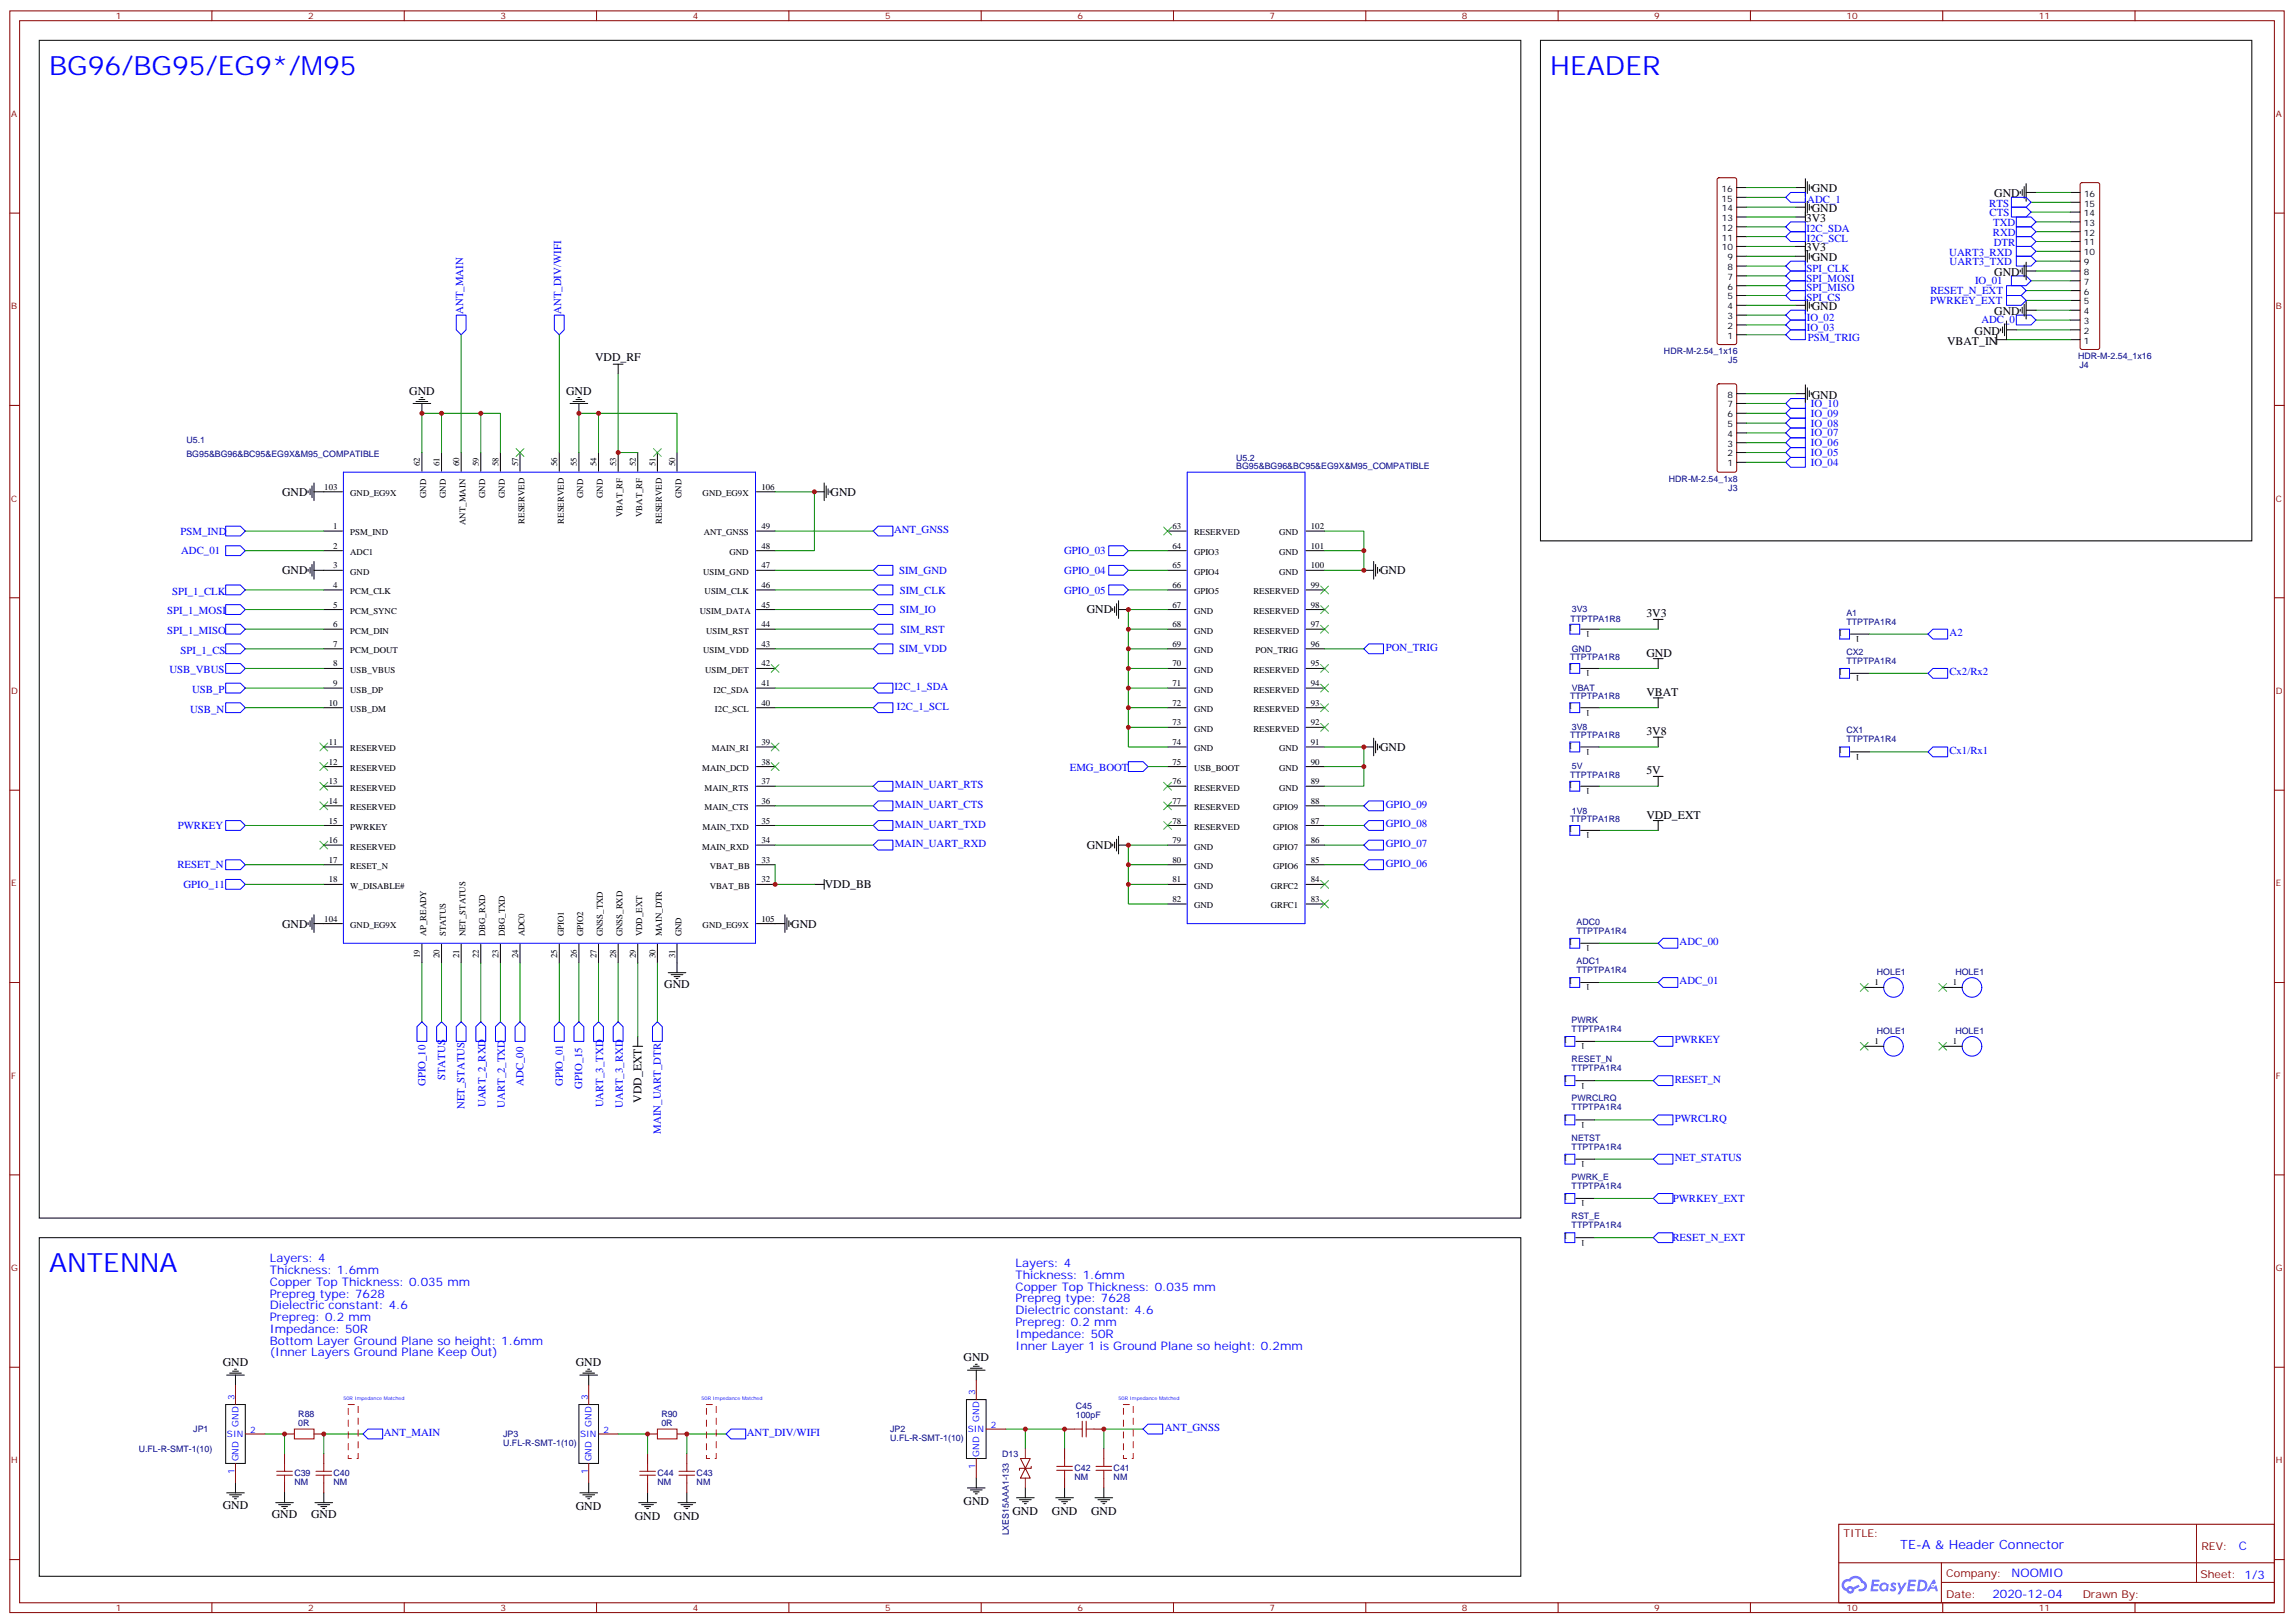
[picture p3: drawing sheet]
<svg xmlns="http://www.w3.org/2000/svg" width="825mm" height="583mm" viewBox="0 0 825 583" stroke-linecap="round" stroke-linejoin="round" font-family="sans-serif">
<defs><g id="words">
<g font-size="9.5" fill="#00f">
<text x="17.6" y="26.8">BG96/BG95/EG9*/M95</text>
<text x="557.4" y="26.8">HEADER</text>
<text x="17.6" y="457.2">ANTENNA</text>
</g>
<text font-size="4.6" fill="#00f" x="683.2" y="556.9">TE-A &amp; Header Connector</text>
<g font-size="4.2">
<text x="651.4" y="69.2">GND</text>
<text x="717" y="70.9">GND</text>
<text x="651.4" y="76.2">GND</text>
<text x="649.3" y="79.8">3V3</text>
<text x="649.3" y="90.3">3V3</text>
<text x="651.4" y="93.9">GND</text>
<text x="717" y="99.2">GND</text>
<text x="651.4" y="111.5">GND</text>
<text x="717" y="113.3">GND</text>
<text x="700.1" y="123.8">VBAT_IN</text>
<text x="710" y="120.3">GND</text>
<text x="214" y="129.7">VDD_RF</text>
<text x="147.1" y="141.8">GND</text>
<text x="203.6" y="141.8">GND</text>
<text x="651.4" y="143.3">GND</text>
<text x="101.4" y="178.2">GND</text>
<text x="298.6" y="178.2">GND</text>
<text x="101.4" y="206.4">GND</text>
<text x="496.2" y="206.4">GND</text>
<text x="390.7" y="220.5">GND</text>
<text x="592" y="221.9">3V3</text>
<text x="592" y="236">GND</text>
<text x="592" y="250.2">VBAT</text>
<text x="496.2" y="269.9">GND</text>
<text x="592" y="264.3">3V8</text>
<text x="592" y="278.4">5V</text>
<text x="592" y="294.3">VDD_EXT</text>
<text x="390.7" y="305.2">GND</text>
<text x="296.5" y="319.3">VDD_BB</text>
<text x="101.4" y="333.4">GND</text>
<text x="284.5" y="333.4">GND</text>
<text x="238.8" y="355.3">GND</text>
<text x="230.7" y="396.4" transform="rotate(-90 230.7 396.4)">VDD_EXT</text>
<text x="80.1" y="491">GND</text>
<text x="207" y="490.9">GND</text>
<text x="346.4" y="489.2">GND</text>
<text x="80.1" y="542.3">GND</text>
<text x="97.7" y="545.8">GND</text>
<text x="111.8" y="545.8">GND</text>
<text x="207" y="542.8">GND</text>
<text x="346.4" y="540.9">GND</text>
<text x="364" y="544.5">GND</text>
<text x="378.2" y="544.4">GND</text>
<text x="392.3" y="544.4">GND</text>
<text x="228.2" y="546.3">GND</text>
<text x="242.3" y="546.3">GND</text>
</g>
<g font-size="4.2" fill="#00f">
<text x="97" y="453.7">Layers: 4</text>
<text x="365.1" y="455.5">Layers: 4</text>
<text x="97" y="457.9">Thickness: 1.6mm</text>
<text x="365.1" y="459.7">Thickness: 1.6mm</text>
<text x="97" y="462.2">Copper Top Thickness: 0.035 mm</text>
<text x="97" y="466.4">Prepreg type: 7628</text>
<text x="365.1" y="463.9">Copper Top Thickness: 0.035 mm</text>
<text x="97" y="470.6">Dielectric constant: 4.6</text>
<text x="365.1" y="468.2">Prepreg type: 7628</text>
<text x="365.1" y="472.4">Dielectric constant: 4.6</text>
<text x="97" y="474.9">Prepreg: 0.2 mm</text>
<text x="97" y="479.1">Impedance: 50R</text>
<text x="365.1" y="476.6">Prepreg: 0.2 mm</text>
<text x="97" y="483.3">Bottom Layer Ground Plane so height: 1.6mm</text>
<text x="365.1" y="480.9">Impedance: 50R</text>
<text x="365.1" y="485.1">Inner Layer 1 is Ground Plane so height: 0.2mm</text>
<text x="97" y="487.6">(Inner Layers Ground Plane Keep Out)</text>
<text x="804.9" y="557.2">C</text>
<text x="723.3" y="566.7">NOOMIO</text>
<text x="716.4" y="574.5">2020-12-04</text>
</g>
<g font-size="3.9" fill="#00f">
<text x="649.8" y="73">ADC_1</text>
<text x="715.2" y="74.3">RTS</text>
<text x="715.4" y="77.8">CTS</text>
<text x="649.5" y="83.3">I2C_SDA</text>
<text x="716.7" y="81.3">TXD</text>
<text x="649.7" y="86.8">I2C_SCL</text>
<text x="716.6" y="84.8">RXD</text>
<text x="716.9" y="88.4">DTR</text>
<text x="700.9" y="91.9">UART3_RXD</text>
<text x="701" y="95.4">UART3_TXD</text>
<text x="649.5" y="97.7">SPI_CLK</text>
<text x="649.5" y="101.2">SPI_MOSI</text>
<text x="710.1" y="101.9">IO_01</text>
<text x="649.5" y="104.7">SPI_MISO</text>
<text x="694.1" y="105.6">RESET_N_EXT</text>
<text x="166.5" y="112.9" transform="rotate(-90 166.5 112.9)">ANT_MAIN</text>
<text x="201.8" y="112.9" transform="rotate(-90 201.8 112.9)">ANT_DIV/WIFI</text>
<text x="649.5" y="108.3">SPI_CS</text>
<text x="694" y="109.2">PWRKEY_EXT</text>
<text x="649.6" y="118.9">IO_03</text>
<text x="649.6" y="115.4">IO_02</text>
<text x="712.4" y="116.1">ADC_0</text>
<text x="650" y="122.4">PSM_TRIG</text>
<text x="651.1" y="149.8">IO_09</text>
<text x="651.1" y="146.3">IO_10</text>
<text x="651.1" y="153.4">IO_08</text>
<text x="651.1" y="156.9">IO_07</text>
<text x="651.1" y="160.4">IO_06</text>
<text x="651.1" y="167.5">IO_04</text>
<text x="651.1" y="163.9">IO_05</text>
<text x="321.5" y="191.6">ANT_GNSS</text>
<text x="64.9" y="192.5">PSM_IND</text>
<text x="65.1" y="199.2">ADC_01</text>
<text x="382.6" y="199.3">GPIO_03</text>
<text x="323.2" y="206.3">SIM_GND</text>
<text x="382.7" y="206.2">GPIO_04</text>
<text x="61.9" y="213.8">SPI_1_CLK</text>
<text x="323.5" y="213.3">SIM_CLK</text>
<text x="382.6" y="213.4">GPIO_05</text>
<text x="60.1" y="220.8">SPI_1_MOSI</text>
<text x="323.6" y="220.4">SIM_IO</text>
<text x="60.1" y="227.9">SPI_1_MISO</text>
<text x="323.8" y="227.4">SIM_RST</text>
<text x="498.3" y="233.9">PON_TRIG</text>
<text x="701" y="228.7">A2</text>
<text x="64.9" y="235">SPI_1_CS</text>
<text x="323.2" y="234.5">SIM_VDD</text>
<text x="60.9" y="242">USB_VBUS</text>
<text x="700.9" y="242.7">Cx2/Rx2</text>
<text x="69" y="249.1">USB_P</text>
<text x="321.6" y="248">I2C_1_SDA</text>
<text x="68.4" y="256.2">USB_N</text>
<text x="322.5" y="255.1">I2C_1_SCL</text>
<text x="700.9" y="271">Cx1/Rx1</text>
<text x="384.6" y="277.3">EMG_BOOT</text>
<text x="321.7" y="283.4">MAIN_UART_RTS</text>
<text x="321.7" y="290.4">MAIN_UART_CTS</text>
<text x="498.3" y="290.4">GPIO_09</text>
<text x="63.9" y="298">PWRKEY</text>
<text x="321.7" y="297.5">MAIN_UART_TXD</text>
<text x="498.3" y="297.4">GPIO_08</text>
<text x="321.7" y="304.6">MAIN_UART_RXD</text>
<text x="498.3" y="304.5">GPIO_07</text>
<text x="498.3" y="311.5">GPIO_06</text>
<text x="63.8" y="312.1">RESET_N</text>
<text x="66" y="319.1">GPIO_11</text>
<text x="603.9" y="339.8">ADC_00</text>
<text x="603.9" y="353.9">ADC_01</text>
<text x="602.1" y="375">PWRKEY</text>
<text x="160" y="388.2" transform="rotate(-90 160 388.2)">STATUS</text>
<text x="602.1" y="389.1">RESET_N</text>
<text x="153" y="390.4" transform="rotate(-90 153 390.4)">GPIO_10</text>
<text x="188.2" y="390.3" transform="rotate(-90 188.2 390.3)">ADC_00</text>
<text x="202.3" y="390.4" transform="rotate(-90 202.3 390.4)">GPIO_01</text>
<text x="209.3" y="391.3" transform="rotate(-90 209.3 391.3)">GPIO_15</text>
<text x="167" y="398.7" transform="rotate(-90 167 398.7)">NET_STATUS</text>
<text x="174.5" y="398" transform="rotate(-90 174.5 398)">UART_2_RXD</text>
<text x="181.6" y="398.2" transform="rotate(-90 181.6 398.2)">UART_2_TXD</text>
<text x="216.9" y="398.1" transform="rotate(-90 216.9 398.1)">UART_3_TXD</text>
<text x="223.9" y="398.3" transform="rotate(-90 223.9 398.3)">UART_3_RXD</text>
<text x="237.6" y="407.5" transform="rotate(-90 237.6 407.5)">MAIN_UART_DTR</text>
<text x="602.1" y="403.3">PWRCLRQ</text>
<text x="602.1" y="417.4">NET_STATUS</text>
<text x="601.4" y="432">PWRKEY_EXT</text>
<text x="601.3" y="446.2">RESET_N_EXT</text>
<text x="418.8" y="514.4">ANT_GNSS</text>
<text x="138" y="516.1">ANT_MAIN</text>
<text x="268.5" y="516.1">ANT_DIV/WIFI</text>
</g>
<g font-size="3.9" fill="#800">
<text x="662.9" y="552.5">TITLE:</text>
<text x="791.5" y="557.2">REV:</text>
<text x="699.8" y="566.7">Company:</text>
<text x="791.1" y="567.3">Sheet: 1/3</text>
<text x="699.8" y="574.4">Date:</text>
<text x="748.8" y="574.4">Drawn By:</text>
</g>
<g font-size="3.2" fill="#800">
<text x="41.6" y="6.9">1</text>
<text x="110.8" y="6.9">2</text>
<text x="179.9" y="6.9">3</text>
<text x="249.1" y="6.9">4</text>
<text x="318.2" y="6.9">5</text>
<text x="387.3" y="6.9">6</text>
<text x="456.5" y="6.9">7</text>
<text x="525.6" y="6.9">8</text>
<text x="594.8" y="6.9">9</text>
<text x="663.9" y="6.9">10</text>
<text x="733.1" y="6.9">11</text>
<text x="4.1" y="42">A</text>
<text x="818.3" y="42">A</text>
<text x="4.1" y="111.2">B</text>
<text x="818.3" y="111.2">B</text>
<text x="4.1" y="180.3">C</text>
<text x="818.3" y="180.3">C</text>
<text x="4.1" y="249.4">D</text>
<text x="818.3" y="249.4">D</text>
<text x="4.1" y="318.6">E</text>
<text x="818.3" y="318.6">E</text>
<text x="4.1" y="387.7">F</text>
<text x="818.3" y="387.7">F</text>
<text x="4.1" y="456.9">G</text>
<text x="818.3" y="456.9">G</text>
<text x="4.1" y="526">H</text>
<text x="818.3" y="526">H</text>
<text x="41.6" y="579.1">1</text>
<text x="110.8" y="579.1">2</text>
<text x="179.9" y="579.1">3</text>
<text x="249.1" y="579.1">4</text>
<text x="318.2" y="579.1">5</text>
<text x="387.3" y="579.1">6</text>
<text x="456.5" y="579.1">7</text>
<text x="525.6" y="579.1">8</text>
<text x="594.8" y="579.1">9</text>
<text x="663.9" y="579.1">10</text>
<text x="733.1" y="579.1">11</text>
</g>
<g font-size="3.2">
<text x="619" y="69.2">16</text>
<text x="749.3" y="70.9">16</text>
<text x="619" y="72.7">15</text>
<text x="619.1" y="75.9">14</text>
<text x="749.2" y="77.6">14</text>
<text x="749.3" y="74.5">15</text>
<text x="619.1" y="82.9">12</text>
<text x="619.1" y="79.4">13</text>
<text x="749.2" y="81.2">13</text>
<text x="619.1" y="90">10</text>
<text x="619.1" y="86.5">11</text>
<text x="749.2" y="88.2">11</text>
<text x="749.2" y="84.7">12</text>
<text x="621.1" y="93.5">9</text>
<text x="749.2" y="95.3">9</text>
<text x="749.2" y="91.8">10</text>
<text x="621.1" y="100.6">7</text>
<text x="621.1" y="97">8</text>
<text x="749.2" y="98.8">8</text>
<text x="621.1" y="107.6">5</text>
<text x="621.1" y="104.1">6</text>
<text x="749.2" y="105.9">6</text>
<text x="749.2" y="102.3">7</text>
<text x="621.1" y="111.2">4</text>
<text x="749.2" y="112.9">4</text>
<text x="749.2" y="109.4">5</text>
<text x="621.1" y="118.2">2</text>
<text x="621.1" y="114.7">3</text>
<text x="749.2" y="120">2</text>
<text x="749.2" y="116.5">3</text>
<text x="621.1" y="121.7">1</text>
<text x="749.2" y="123.5">1</text>
<text x="621.1" y="142.9">8</text>
<text x="621.1" y="150">6</text>
<text x="621.1" y="146.4">7</text>
<text x="621.1" y="153.5">5</text>
<text x="621.1" y="160.5">3</text>
<text x="621.1" y="157">4</text>
<text x="151" y="167.6" transform="rotate(-90 151 167.6)">62</text>
<text x="158" y="167.6" transform="rotate(-90 158 167.6)">61</text>
<text x="165.1" y="167.6" transform="rotate(-90 165.1 167.6)">60</text>
<text x="172.2" y="167.6" transform="rotate(-90 172.2 167.6)">59</text>
<text x="179.2" y="167.6" transform="rotate(-90 179.2 167.6)">58</text>
<text x="186.3" y="167.6" transform="rotate(-90 186.3 167.6)">57</text>
<text x="200.4" y="167.6" transform="rotate(-90 200.4 167.6)">56</text>
<text x="207.4" y="167.6" transform="rotate(-90 207.4 167.6)">55</text>
<text x="214.5" y="167.6" transform="rotate(-90 214.5 167.6)">54</text>
<text x="221.5" y="167.6" transform="rotate(-90 221.5 167.6)">53</text>
<text x="228.6" y="167.6" transform="rotate(-90 228.6 167.6)">52</text>
<text x="235.7" y="167.6" transform="rotate(-90 235.7 167.6)">51</text>
<text x="242.7" y="167.6" transform="rotate(-90 242.7 167.6)">50</text>
<text x="621.1" y="167.6">1</text>
<text x="621.1" y="164.1">2</text>
<text x="116.6" y="176.1">103</text>
<text x="125.9" y="178.4">GND_EG9X</text>
<text x="153.3" y="179" transform="rotate(-90 153.3 179)">GND</text>
<text x="160.3" y="179" transform="rotate(-90 160.3 179)">GND</text>
<text x="174.4" y="179" transform="rotate(-90 174.4 179)">GND</text>
<text x="181.5" y="179" transform="rotate(-90 181.5 179)">GND</text>
<text x="209.7" y="179" transform="rotate(-90 209.7 179)">GND</text>
<text x="216.8" y="179" transform="rotate(-90 216.8 179)">GND</text>
<text x="245" y="179" transform="rotate(-90 245 179)">GND</text>
<text x="252.6" y="178.4">GND_EG9X</text>
<text x="273.8" y="176.1">106</text>
<text x="223.8" y="185.8" transform="rotate(-90 223.8 185.8)">VBAT_RF</text>
<text x="230.9" y="185.8" transform="rotate(-90 230.9 185.8)">VBAT_RF</text>
<text x="119.8" y="190.2">1</text>
<text x="167.4" y="188.7" transform="rotate(-90 167.4 188.7)">ANT_MAIN</text>
<text x="188.6" y="188.3" transform="rotate(-90 188.6 188.3)">RESERVED</text>
<text x="202.7" y="188.3" transform="rotate(-90 202.7 188.3)">RESERVED</text>
<text x="237.9" y="188.3" transform="rotate(-90 237.9 188.3)">RESERVED</text>
<text x="273.8" y="190.2">49</text>
<text x="421.6" y="190.2">63</text>
<text x="471.3" y="190.2">102</text>
<text x="119.8" y="197.2">2</text>
<text x="125.9" y="192.5">PSM_IND</text>
<text x="253" y="192.5">ANT_GNSS</text>
<text x="273.8" y="197.2">48</text>
<text x="421.6" y="197.2">64</text>
<text x="429.3" y="192.5">RESERVED</text>
<text x="459.9" y="192.5">GND</text>
<text x="471.3" y="197.2">101</text>
<text x="125.9" y="199.5">ADC1</text>
<text x="262.3" y="199.5">GND</text>
<text x="429.3" y="199.5">GPIO3</text>
<text x="459.9" y="199.5">GND</text>
<text x="119.8" y="204.3">3</text>
<text x="125.9" y="206.6">GND</text>
<text x="252.8" y="206.6">USIM_GND</text>
<text x="273.8" y="204.3">47</text>
<text x="421.6" y="204.3">65</text>
<text x="429.3" y="206.6">GPIO4</text>
<text x="459.9" y="206.6">GND</text>
<text x="471.3" y="204.3">100</text>
<text x="119.8" y="211.3">4</text>
<text x="125.9" y="213.6">PCM_CLK</text>
<text x="253.4" y="213.6">USIM_CLK</text>
<text x="273.8" y="211.3">46</text>
<text x="421.6" y="211.3">66</text>
<text x="429.3" y="213.6">GPIO5</text>
<text x="450.7" y="213.6">RESERVED</text>
<text x="471.3" y="211.3">99</text>
<text x="119.8" y="218.4">5</text>
<text x="125.9" y="220.7">PCM_SYNC</text>
<text x="251.6" y="220.7">USIM_DATA</text>
<text x="273.8" y="218.4">45</text>
<text x="421.6" y="218.4">67</text>
<text x="429.3" y="220.7">GND</text>
<text x="450.7" y="220.7">RESERVED</text>
<text x="471.3" y="218.4">98</text>
<text x="119.8" y="225.5">6</text>
<text x="125.9" y="227.8">PCM_DIN</text>
<text x="253.9" y="227.8">USIM_RST</text>
<text x="273.8" y="225.5">44</text>
<text x="421.6" y="225.5">68</text>
<text x="429.3" y="227.8">GND</text>
<text x="450.7" y="227.8">RESERVED</text>
<text x="471.3" y="225.5">97</text>
<text x="565.5" y="224.6" transform="rotate(-180 565.5 224.6)">1</text>
<text x="571.7" y="226.9" transform="rotate(-180 571.7 226.9)">1</text>
<text x="662.5" y="226.3" transform="rotate(-180 662.5 226.3)">1</text>
<text x="119.8" y="232.5">7</text>
<text x="273.8" y="232.5">43</text>
<text x="421.6" y="232.5">69</text>
<text x="471.3" y="232.5">96</text>
<text x="668.7" y="228.6" transform="rotate(-180 668.7 228.6)">1</text>
<text x="119.8" y="239.6">8</text>
<text x="125.9" y="234.8">PCM_DOUT</text>
<text x="252.8" y="234.8">USIM_VDD</text>
<text x="273.8" y="239.6">42</text>
<text x="421.6" y="239.6">70</text>
<text x="429.3" y="234.8">GND</text>
<text x="451.5" y="234.8">PON_TRIG</text>
<text x="471.3" y="239.6">95</text>
<text x="565.5" y="238.7" transform="rotate(-180 565.5 238.7)">1</text>
<text x="125.9" y="241.9">USB_VBUS</text>
<text x="253.5" y="241.9">USIM_DET</text>
<text x="429.3" y="241.9">GND</text>
<text x="450.7" y="241.9">RESERVED</text>
<text x="571.7" y="241" transform="rotate(-180 571.7 241)">1</text>
<text x="662.5" y="240.5" transform="rotate(-180 662.5 240.5)">1</text>
<text x="668.7" y="242.7" transform="rotate(-180 668.7 242.7)">1</text>
<text x="119.8" y="246.6">9</text>
<text x="125.9" y="248.9">USB_DP</text>
<text x="256.5" y="248.9">I2C_SDA</text>
<text x="273.8" y="246.6">41</text>
<text x="421.6" y="246.6">71</text>
<text x="429.3" y="248.9">GND</text>
<text x="450.7" y="248.9">RESERVED</text>
<text x="471.3" y="246.6">94</text>
<text x="118.2" y="253.7">10</text>
<text x="125.9" y="256">USB_DM</text>
<text x="257.1" y="256">I2C_SCL</text>
<text x="273.8" y="253.7">40</text>
<text x="421.6" y="253.7">72</text>
<text x="429.3" y="256">GND</text>
<text x="450.7" y="256">RESERVED</text>
<text x="471.3" y="253.7">93</text>
<text x="565.5" y="252.8" transform="rotate(-180 565.5 252.8)">1</text>
<text x="571.7" y="255.1" transform="rotate(-180 571.7 255.1)">1</text>
<text x="421.6" y="260.7">73</text>
<text x="429.3" y="263">GND</text>
<text x="450.7" y="263">RESERVED</text>
<text x="471.3" y="260.7">92</text>
<text x="118.2" y="267.8">11</text>
<text x="273.8" y="267.8">39</text>
<text x="421.6" y="267.8">74</text>
<text x="471.3" y="267.8">91</text>
<text x="565.5" y="266.9" transform="rotate(-180 565.5 266.9)">1</text>
<text x="571.7" y="269.2" transform="rotate(-180 571.7 269.2)">1</text>
<text x="662.5" y="268.7" transform="rotate(-180 662.5 268.7)">1</text>
<text x="118.2" y="274.8">12</text>
<text x="125.9" y="270.1">RESERVED</text>
<text x="256" y="270.1">MAIN_RI</text>
<text x="273.8" y="274.8">38</text>
<text x="421.6" y="274.8">75</text>
<text x="429.3" y="270.1">GND</text>
<text x="459.9" y="270.1">GND</text>
<text x="471.3" y="274.8">90</text>
<text x="668.7" y="271" transform="rotate(-180 668.7 271)">1</text>
<text x="118.2" y="281.9">13</text>
<text x="125.9" y="277.1">RESERVED</text>
<text x="252.5" y="277.1">MAIN_DCD</text>
<text x="273.8" y="281.9">37</text>
<text x="421.6" y="281.9">76</text>
<text x="429.3" y="277.1">USB_BOOT</text>
<text x="459.9" y="277.1">GND</text>
<text x="471.3" y="281.9">89</text>
<text x="565.5" y="281" transform="rotate(-180 565.5 281)">1</text>
<text x="125.9" y="284.2">RESERVED</text>
<text x="253.4" y="284.2">MAIN_RTS</text>
<text x="429.3" y="284.2">RESERVED</text>
<text x="459.9" y="284.2">GND</text>
<text x="571.7" y="283.3" transform="rotate(-180 571.7 283.3)">1</text>
<text x="118.2" y="289">14</text>
<text x="125.9" y="291.3">RESERVED</text>
<text x="253.4" y="291.3">MAIN_CTS</text>
<text x="273.8" y="289">36</text>
<text x="421.6" y="289">77</text>
<text x="429.3" y="291.3">RESERVED</text>
<text x="457.8" y="291.3">GPIO9</text>
<text x="471.3" y="289">88</text>
<text x="118.2" y="296">15</text>
<text x="125.9" y="298.3">PWRKEY</text>
<text x="252.6" y="298.3">MAIN_TXD</text>
<text x="273.8" y="296">35</text>
<text x="421.6" y="296">78</text>
<text x="429.3" y="298.3">RESERVED</text>
<text x="457.8" y="298.3">GPIO8</text>
<text x="471.3" y="296">87</text>
<text x="565.5" y="296.9" transform="rotate(-180 565.5 296.9)">1</text>
<text x="571.7" y="299.2" transform="rotate(-180 571.7 299.2)">1</text>
<text x="118.2" y="303.1">16</text>
<text x="125.9" y="305.4">RESERVED</text>
<text x="252.5" y="305.4">MAIN_RXD</text>
<text x="273.8" y="303.1">34</text>
<text x="421.6" y="303.1">79</text>
<text x="429.3" y="305.4">GND</text>
<text x="457.8" y="305.4">GPIO7</text>
<text x="471.3" y="303.1">86</text>
<text x="118.2" y="310.1">17</text>
<text x="273.8" y="310.1">33</text>
<text x="421.6" y="310.1">80</text>
<text x="471.3" y="310.1">85</text>
<text x="118.2" y="317.2">18</text>
<text x="125.9" y="312.4">RESET_N</text>
<text x="255.2" y="312.4">VBAT_BB</text>
<text x="273.8" y="317.2">32</text>
<text x="421.6" y="317.2">81</text>
<text x="429.3" y="312.4">GND</text>
<text x="457.8" y="312.4">GPIO6</text>
<text x="471.3" y="317.2">84</text>
<text x="125.9" y="319.5">W_DISABLE#</text>
<text x="255.2" y="319.5">VBAT_BB</text>
<text x="429.3" y="319.5">GND</text>
<text x="456.9" y="319.5">GRFC2</text>
<text x="421.6" y="324.2">82</text>
<text x="429.3" y="326.5">GND</text>
<text x="456.9" y="326.5">GRFC1</text>
<text x="471.3" y="324.2">83</text>
<text x="116.6" y="331.3">104</text>
<text x="125.9" y="333.6">GND_EG9X</text>
<text x="252.6" y="333.6">GND_EG9X</text>
<text x="273.8" y="331.3">105</text>
<text x="153.3" y="336.6" transform="rotate(-90 153.3 336.6)">AP_READY</text>
<text x="160.3" y="336.6" transform="rotate(-90 160.3 336.6)">STATUS</text>
<text x="167.4" y="336.6" transform="rotate(-90 167.4 336.6)">NET_STATUS</text>
<text x="174.4" y="336.6" transform="rotate(-90 174.4 336.6)">DBG_RXD</text>
<text x="181.5" y="336.6" transform="rotate(-90 181.5 336.6)">DBG_TXD</text>
<text x="188.6" y="336.6" transform="rotate(-90 188.6 336.6)">ADC0</text>
<text x="202.7" y="336.6" transform="rotate(-90 202.7 336.6)">GPIO1</text>
<text x="209.7" y="336.6" transform="rotate(-90 209.7 336.6)">GPIO2</text>
<text x="216.8" y="336.6" transform="rotate(-90 216.8 336.6)">GNSS_TXD</text>
<text x="223.8" y="336.6" transform="rotate(-90 223.8 336.6)">GNSS_RXD</text>
<text x="230.9" y="336.6" transform="rotate(-90 230.9 336.6)">VDD_EXT</text>
<text x="237.9" y="336.6" transform="rotate(-90 237.9 336.6)">MAIN_DTR</text>
<text x="245" y="336.6" transform="rotate(-90 245 336.6)">GND</text>
<text x="565.5" y="337.5" transform="rotate(-180 565.5 337.5)">1</text>
<text x="571.7" y="339.8" transform="rotate(-180 571.7 339.8)">1</text>
<text x="151" y="344.3" transform="rotate(-90 151 344.3)">19</text>
<text x="158" y="344.3" transform="rotate(-90 158 344.3)">20</text>
<text x="165.1" y="344.3" transform="rotate(-90 165.1 344.3)">21</text>
<text x="172.2" y="344.3" transform="rotate(-90 172.2 344.3)">22</text>
<text x="179.2" y="344.3" transform="rotate(-90 179.2 344.3)">23</text>
<text x="186.3" y="344.3" transform="rotate(-90 186.3 344.3)">24</text>
<text x="200.4" y="344.3" transform="rotate(-90 200.4 344.3)">25</text>
<text x="207.4" y="344.3" transform="rotate(-90 207.4 344.3)">26</text>
<text x="214.5" y="344.3" transform="rotate(-90 214.5 344.3)">27</text>
<text x="221.5" y="344.3" transform="rotate(-90 221.5 344.3)">28</text>
<text x="228.6" y="344.3" transform="rotate(-90 228.6 344.3)">29</text>
<text x="235.7" y="344.3" transform="rotate(-90 235.7 344.3)">30</text>
<text x="242.7" y="344.3" transform="rotate(-90 242.7 344.3)">31</text>
<text x="565.5" y="351.6" transform="rotate(-180 565.5 351.6)">1</text>
<text x="571.7" y="353.9" transform="rotate(-180 571.7 353.9)">1</text>
<text x="673.9" y="354.2">1</text>
<text x="702.1" y="354.2">1</text>
<text x="563.7" y="372.7" transform="rotate(-180 563.7 372.7)">1</text>
<text x="569.9" y="375" transform="rotate(-180 569.9 375)">1</text>
<text x="673.9" y="375.4">1</text>
<text x="702.1" y="375.4">1</text>
<text x="563.7" y="386.9" transform="rotate(-180 563.7 386.9)">1</text>
<text x="569.9" y="389.1" transform="rotate(-180 569.9 389.1)">1</text>
<text x="563.7" y="401" transform="rotate(-180 563.7 401)">1</text>
<text x="569.9" y="403.3" transform="rotate(-180 569.9 403.3)">1</text>
<text x="563.7" y="415.1" transform="rotate(-180 563.7 415.1)">1</text>
<text x="569.9" y="417.4" transform="rotate(-180 569.9 417.4)">1</text>
<text x="563.7" y="429.2" transform="rotate(-180 563.7 429.2)">1</text>
<text x="569.9" y="431.5" transform="rotate(-180 569.9 431.5)">1</text>
<text x="563.7" y="443.3" transform="rotate(-180 563.7 443.3)">1</text>
<text x="569.9" y="445.6" transform="rotate(-180 569.9 445.6)">1</text>
</g>
<g font-size="3.2" fill="#000080">
<text x="598.3" y="127.4">HDR-M-2.54_1x16</text>
<text x="621.4" y="130.5">J5</text>
<text x="747.2" y="129.2">HDR-M-2.54_1x16</text>
<text x="747.7" y="132.1">J4</text>
<text x="67" y="159.1">U5.1</text>
<text x="67" y="164.4">BG95&amp;BG96&amp;BC95&amp;EG9X&amp;M95_COMPATIBLE</text>
<text x="444.5" y="165.5">U5.2</text>
<text x="444.5" y="168.7">BG95&amp;BG96&amp;BC95&amp;EG9X&amp;M95_COMPATIBLE</text>
<text x="600" y="173.2">HDR-M-2.54_1x8</text>
<text x="621.4" y="176.5">J3</text>
<text x="565.1" y="220.1">3V3</text>
<text x="663.9" y="221.3">A1</text>
<text x="564.7" y="223.4">TTPTPA1R8</text>
<text x="663.9" y="224.5">TTPTPA1R4</text>
<text x="564.5" y="237.2">TTPTPA1R8</text>
<text x="565.1" y="234.2">GND</text>
<text x="663.9" y="238.6">TTPTPA1R4</text>
<text x="663.9" y="235.4">CX2</text>
<text x="564.5" y="251.3">TTPTPA1R8</text>
<text x="565.1" y="248.3">VBAT</text>
<text x="565.1" y="262.5">3V8</text>
<text x="663.9" y="263.6">CX1</text>
<text x="564.5" y="265.4">TTPTPA1R8</text>
<text x="663.9" y="266.9">TTPTPA1R4</text>
<text x="564.5" y="279.5">TTPTPA1R8</text>
<text x="565.1" y="276.6">5V</text>
<text x="565.1" y="292.4">1V8</text>
<text x="564.5" y="295.4">TTPTPA1R8</text>
<text x="566.8" y="335.7">TTPTPA1R4</text>
<text x="566.8" y="332.4">ADC0</text>
<text x="566.8" y="346.5">ADC1</text>
<text x="566.8" y="349.8">TTPTPA1R4</text>
<text x="674.8" y="350.4">HOLE1</text>
<text x="703" y="350.3">HOLE1</text>
<text x="565.1" y="370.9">TTPTPA1R4</text>
<text x="565.1" y="367.7">PWRK</text>
<text x="674.8" y="371.5">HOLE1</text>
<text x="703" y="371.5">HOLE1</text>
<text x="565.1" y="381.8">RESET_N</text>
<text x="565.1" y="385">TTPTPA1R4</text>
<text x="565.1" y="395.9">PWRCLRQ</text>
<text x="565.1" y="399.2">TTPTPA1R4</text>
<text x="565.1" y="413.3">TTPTPA1R4</text>
<text x="565.1" y="410">NETST</text>
<text x="565.1" y="424.2">PWRK_E</text>
<text x="565.1" y="427.4">TTPTPA1R4</text>
<text x="565.1" y="441.5">TTPTPA1R4</text>
<text x="565.1" y="438.3">RST_E</text>
<text x="107.3" y="509.4">R88</text>
<text x="237.8" y="509.4">R90</text>
<text x="386.8" y="509.8">100pF</text>
<text x="386.8" y="506.6">C45</text>
<text x="69.5" y="514.7">JP1</text>
<text x="107.3" y="512.6">0R</text>
<text x="237.8" y="512.6">0R</text>
<text x="320.1" y="514.8">JP2</text>
<text x="49.9" y="521.8">U.FL-R-SMT-1(10)</text>
<text x="180.9" y="516.5">JP3</text>
<text x="180.9" y="519.7">U.FL-R-SMT-1(10)</text>
<text x="320.1" y="518">U.FL-R-SMT-1(10)</text>
<text x="360.3" y="523.7">D13</text>
<text x="105.8" y="530.6">C39</text>
<text x="105.8" y="533.8">NM</text>
<text x="119.9" y="533.8">NM</text>
<text x="119.9" y="530.6">C40</text>
<text x="236.4" y="533.8">NM</text>
<text x="236.4" y="530.6">C44</text>
<text x="250.5" y="533.8">NM</text>
<text x="250.5" y="530.6">C43</text>
<text x="386.3" y="532">NM</text>
<text x="386.3" y="528.8">C42</text>
<text x="400.4" y="532">NM</text>
<text x="400.4" y="528.8">C41</text>
<text x="362.8" y="551.9" transform="rotate(-90 362.8 551.9)">LXES15AAA1-133</text>
</g>
<g font-size="3.2" fill="#00f">
<text x="84.3" y="503.1" transform="rotate(-90 84.3 503.1)">3</text>
<text x="211.3" y="503.1" transform="rotate(-90 211.3 503.1)">3</text>
<text x="350.7" y="501.3" transform="rotate(-90 350.7 501.3)">3</text>
<text x="85.7" y="512.8" transform="rotate(-90 85.7 512.8)">GND</text>
<text x="90" y="515.1">2</text>
<text x="212.7" y="512.8" transform="rotate(-90 212.7 512.8)">GND</text>
<text x="217" y="515.1">2</text>
<text x="348" y="514.7">SIN</text>
<text x="352.1" y="511.1" transform="rotate(-90 352.1 511.1)">GND</text>
<text x="356.3" y="513.3">2</text>
<text x="81.6" y="516.5">SIN</text>
<text x="208.6" y="516.5">SIN</text>
<text x="85.7" y="525.3" transform="rotate(-90 85.7 525.3)">GND</text>
<text x="212.7" y="525.3" transform="rotate(-90 212.7 525.3)">GND</text>
<text x="352.1" y="523.6" transform="rotate(-90 352.1 523.6)">GND</text>
<text x="84.3" y="529.8" transform="rotate(-90 84.3 529.8)">1</text>
<text x="211.3" y="529.8" transform="rotate(-90 211.3 529.8)">1</text>
<text x="350.7" y="528" transform="rotate(-90 350.7 528)">1</text>
</g>
<g font-size="1.8" fill="#00f">
<text x="123.5" y="503.1">50R Impedance Matched</text>
<text x="252.2" y="503.1">50R Impedance Matched</text>
<text x="402.2" y="503.1">50R Impedance Matched</text>
</g>
</g></defs>
<g fill="none" stroke="#870000" stroke-width=".36">
<path d="M3.5 3.9h817.8v575.7h-817.8zM7.1 7.4h810.6v568.7h-810.6zM76.2 3.9v3.5M145.3 3.9v3.5M214.5 3.9v3.5M283.6 3.9v3.5M352.8 3.9v3.5M421.9 3.9v3.5M491.1 3.9v3.5M560.2 3.9v3.5M629.4 3.9v3.5M698.5 3.9v3.5"/>
<path d="M767.6 3.9v3.5M3.5 76.6h3.6M817.7 76.6h3.6M3.5 145.7h3.6M817.7 145.7h3.6M3.5 214.9h3.6M817.7 214.9h3.6M3.5 284h3.6M817.7 284h3.6M3.5 353.2h3.6M817.7 353.2h3.6M3.5 422.3h3.6"/>
<path d="M817.7 422.3h3.6M3.5 491.5h3.6M817.7 491.5h3.6M661.1 547.9h156.6v28.2h-156.6zM789.7 547.9v20.9M3.5 560.6h3.6M76.2 576.1v3.5M145.3 576.1v3.5M214.5 576.1v3.5M283.6 576.1v3.5M352.8 576.1v3.5M421.9 576.1v3.5"/>
<path d="M491.1 576.1v3.5M560.2 576.1v3.5M629.4 576.1v3.5M661.1 561.7h156.5M698 568.8h119.6M698 561.7v14.2M698.5 576.1v3.5M767.6 576.1v3.5M817.7 560.6h3.6"/>
</g>
<g fill="#5487ff">
<path d="M680.1 569.1a1.22 1.22 0 0 1 1.7 .2l-.4 .6a.47 .47 0 0 0-.3-.4 .47 .47 0 0 0-.5 .2l.1 .2a1.14 1.14 0 0 1 .8 1.8 1.14 1.14 0 0 1-1.9 0l-.2-.2 .5-.6 .7 .5a.29 .29 0 0 0 .3-.3 .29 .29 0 0 0-.2-.3 1.04 1.04 0 0 1-.6-1.7z"/>
<path d="M673.1 567.8l2.7 .2-.2 .5-1.8 .1-.1 .8h1.5l.3 .4-.3 .4h-1.6l-.2 1.1h1.7l.2 .3-.2 .3-2.6 .1z"/>
<path d="M686.2 567.8l2.7 .2-.1 .5-1.8 .1-.2 .8h1.6l.3 .4-.4 .4h-1.6l-.1 1.1h1.7l.2 .3-.2 .3-2.6 .1z"/>
<path d="M695 567.8h.7l.3 1.3-.6 .3a.69 .69 0 0 0-1 .3 .69 .69 0 0 0 .4 .9 .69 .69 0 0 0 .9-.6l.5-.2 .6 2.2h-.8l-.2-.9h-1.8l-.5 .9h-.8z"/>
<path d="M682.2 568.9h.8l.6 1.8 1.1-1.8h.9l-2.6 4.2h-.8l.9-1.5z"/>
<path d="M689.8 567.8l-.6 4.2h1.3a2.11 2.11 0 0 0 2.5-2.1 2.11 2.11 0 0 0-2.5-2.1zM690.5 568.6a1.43 1.43 0 0 1 1.6 1.6 1.43 1.43 0 0 1-2 1.1z"/>
<path d="M676.1 569.5a1.54 1.54 0 0 0-.1 2.1 1.54 1.54 0 0 0 2.2 .1l.6 .3 .3-2.3-.6-.4a1.5 1.5 0 0 0-2.4 .2zM676.4 570.4a.94 .94 0 0 1 1.8 0 .94 .94 0 0 1-1.8 0z"/>
<path d="M662.8 568.2a2.18 2.18 0 0 0 1.1 3.7 1.44 1.44 0 0 0 1.6 .9 1.44 1.44 0 0 0 1.2-1.4l2-1.1-.5-.7-1.9 1a1.47 1.47 0 0 0-2.4 .4 1.39 1.39 0 0 1-.7-1.9 1.39 1.39 0 0 1 2-.5 2.12 2.12 0 0 1 2.2-1.3 2.12 2.12 0 0 1 1.9 1.7 1.14 1.14 0 0 1 1.1 1.4 1.14 1.14 0 0 1-1.7 .7 .43 .43 0 0 0-.5 .4 .43 .43 0 0 0 .4 .5 1.98 1.98 0 0 0 2.5-1.2 1.98 1.98 0 0 0-1.2-2.6 3.1 3.1 0 0 0-5.3-.6l-.9 .1zM664.7 571.5a.55 .55 0 0 1 1.1 0 .55 .55 0 0 1-1.1 0z"/>
<circle cx="695" cy="569.9" r=".26"/>
</g>
<g fill="none" stroke="#000" stroke-width=".36">
<path d="M14.1 14.5h532.7v423.3h-532.7zM553.9 14.5h255.7v179.9h-255.7zM624.4 78h3.5M624.4 74.5h3.5M624.4 70.9h3.5M624.4 67.4h3.5M645.6 78h3.5M645.6 74.5h3.5M645.6 67.4h3.5M649.1 64.2v6.4M649.1 71.3v8.5M649.8 65.3v4.2"/>
<path d="M649.8 72.4v4.2M650.5 66.4v2.1M650.5 73.4v2.1M651.2 67.1v.7M651.2 74.1v.7M726.4 68.8v.7M727.1 68.1v2.1M727.8 67.1v4.2M728.5 69.2h3.5M728.5 66v6.4M744.4 79.8h3.5M744.4 76.2h3.5"/>
<path d="M744.4 72.7h3.5M744.4 69.2h3.5M624.4 99.2h3.5M624.4 95.6h3.5M624.4 92.1h3.5M624.4 88.6h3.5M624.4 85.1h3.5M624.4 81.5h3.5M645.6 92.1h3.5M645.6 88.6h3.5M649.1 86.8v8.5M649.8 90v4.2"/>
<path d="M650.5 91.1v2.1M651.2 91.8v.7M726.4 97v.8M727.1 96.3v2.2M727.8 95.3v4.2M728.5 97.4h3.5M728.5 94.2v6.4M744.4 97.4h3.5M744.4 93.9h3.5M744.4 90.3h3.5M744.4 86.8h3.5M744.4 83.3h3.5"/>
<path d="M624.4 116.8h3.5M624.4 113.3h3.5M624.4 109.7h3.5M624.4 106.2h3.5M624.4 102.7h3.5M645.6 109.7h3.5M649.1 106.6v6.3M649.8 107.6v4.3M650.5 108.7v2.1M651.2 109.4v.7M719.3 118.2v.7M720 117.5v2.1"/>
<path d="M720.7 116.5v4.2M721.4 118.6h3.6M721.4 115.4v6.3M726.4 111.2v.7M727.1 110.5v2.1M727.8 109.4v4.2M728.5 111.5h3.5M728.5 108.3v6.4M744.4 118.6h3.5M744.4 115h3.5M744.4 111.5h3.5M744.4 108h3.5"/>
<path d="M744.4 104.5h3.5M744.4 100.9h3.5M220.5 130.9h3.5M222.2 130.9v3.5M624.4 120.3h3.5M649.1 138.3v6.4M649.8 139.4v4.2M717.9 122.1h3.5M717.9 120.3v3.6M744.4 122.1h3.5M148.5 145h6.4M149.6 144.3h4.2"/>
<path d="M150.6 143.6h2.2M151.3 142.9h.7M151.7 145v3.6M205 145h6.3M206 144.3h4.3M207.1 143.6h2.1M207.8 142.9h.7M208.1 145v3.6M624.4 145h3.5M624.4 159.1h3.5M624.4 155.6h3.5M624.4 152.1h3.5"/>
<path d="M624.4 148.6h3.5M624.4 141.5h3.5M645.6 141.5h3.5M650.5 140.4v2.2M651.2 141.1v.8M110.8 176.4v.7M111.5 175.7v2.1M112.2 174.7v4.2M112.9 176.8h10.2M112.9 173.6v6.4M151.7 162.7v6.7M158.7 162.7v6.7"/>
<path d="M165.8 162.7v6.7M172.9 162.7v6.7M179.9 162.7v6.7M187 162.7v6.7M201.1 162.7v6.7M208.1 162.7v6.7M215.2 162.7v6.7M222.2 162.7v6.7M229.3 162.7v6.7M236.4 162.7v6.7M243.4 162.7v6.7M272 176.8h6.7"/>
<path d="M292.8 176.8h3.5M296.3 173.6v6.4M297 174.7v4.2M297.7 175.7v2.1M298.4 176.4v.7M624.4 166.2h3.5M624.4 162.7h3.5M116.4 190.9h6.7M116.4 197.9h6.7M272 190.9h6.7M272 197.9h6.7M419.8 190.9h6.7"/>
<path d="M419.8 197.9h6.7M469.5 190.9h6.7M469.5 197.9h6.7M110.8 204.6v.8M111.5 203.9v2.2M112.2 202.9v4.2M112.9 205h10.2M112.9 201.8v6.4M116.4 212.1h6.7M116.4 219.1h6.7M272 205h6.7M272 212.1h6.7"/>
<path d="M272 219.1h6.7M400 218.8v.7M400.8 218.1v2.1M401.5 217v4.2M402.2 219.1h3.5M402.2 215.9v6.4M419.8 205h6.7M419.8 212.1h6.7M419.8 219.1h6.7M469.5 205h6.7M469.5 212.1h6.7M469.5 219.1h6.7"/>
<path d="M490.4 205h3.5M493.9 201.8v6.4M494.6 202.9v4.2M495.3 203.9v2.2M496 204.6v.8M116.4 226.2h6.7M116.4 233.2h6.7M272 226.2h6.7M272 233.2h6.7M419.8 226.2h6.7M419.8 233.2h6.7M469.5 226.2h6.7"/>
<path d="M469.5 233.2h6.7M568.3 226.2h6.7M594.4 222.6h3.6M594.4 236.7h3.6M596.2 222.6v3.6M596.2 236.7v3.6M665.3 227.9h6.7M116.4 240.3h6.7M116.4 254.4h6.7M116.4 247.3h6.7M272 240.3h6.7M272 254.4h6.7"/>
<path d="M272 247.3h6.7M419.8 240.3h6.7M419.8 254.4h6.7M419.8 247.3h6.7M469.5 240.3h6.7M469.5 254.4h6.7M469.5 247.3h6.7M568.3 240.3h6.7M568.3 254.4h6.7M594.4 250.9h3.6M596.2 250.9v3.5M665.3 242h6.7"/>
<path d="M116.4 268.5h6.7M116.4 275.6h6.7M272 268.5h6.7M272 275.6h6.7M419.8 268.5h6.7M419.8 275.6h6.7M419.8 261.4h6.7M469.5 268.5h6.7M469.5 275.6h6.7M469.5 261.4h6.7M490.4 268.5h3.5M493.9 265.3v6.4"/>
<path d="M494.6 266.4v4.2M495.3 267.4v2.2M496 268.1v.8M568.3 268.5h6.7M594.4 265h3.6M594.4 279.1h3.6M596.2 265v3.5M596.2 279.1v3.5M665.3 270.3h6.7M116.4 282.6h6.7M116.4 289.7h6.7M116.4 296.7h6.7"/>
<path d="M272 282.6h6.7M272 289.7h6.7M272 296.7h6.7M419.8 282.6h6.7M419.8 289.7h6.7M419.8 296.7h6.7M469.5 282.6h6.7M469.5 289.7h6.7M469.5 296.7h6.7M568.3 282.6h6.7M568.3 298.5h6.7M594.4 295h3.6"/>
<path d="M596.2 295v3.5M116.4 317.9h6.7M116.4 303.8h6.7M116.4 310.8h6.7M272 317.9h6.7M272 303.8h6.7M272 310.8h6.7M292.8 317.9h3.5M296.3 316.1v3.6M400 303.4v.7M400.8 302.7v2.1M401.5 301.7v4.2"/>
<path d="M402.2 303.8h3.5M402.2 300.6v6.4M419.8 317.9h6.7M419.8 303.8h6.7M419.8 310.8h6.7M469.5 317.9h6.7M469.5 303.8h6.7M469.5 310.8h6.7M110.8 331.6v.8M111.5 330.9v2.2M112.2 329.9v4.2M112.9 332h10.2"/>
<path d="M112.9 328.8v6.4M151.7 339.4v6.7M158.7 339.4v6.7M165.8 339.4v6.7M172.9 339.4v6.7M179.9 339.4v6.7M187 339.4v6.7M201.1 339.4v6.7M208.1 339.4v6.7M215.2 339.4v6.7M222.2 339.4v6.7M229.3 339.4v6.7"/>
<path d="M236.4 339.4v6.7M243.4 339.4v10.2M272 332h10.2M282.2 328.8v6.4M282.9 329.9v4.2M283.6 330.9v2.2M284.3 331.6v.8M419.8 324.9h6.7M469.5 324.9h6.7M568.3 339.1h6.7M240.2 349.6h6.4M241.3 350.3h4.2"/>
<path d="M242.4 351h2.1M243.1 351.8h.7M568.3 353.2h6.7M670.3 354.9h7M698.5 354.9h7.1M227.5 376.1h3.6M229.3 372.6v3.5M566.6 374.3h6.7M670.3 376.1h7M698.5 376.1h7.1M566.6 388.4h6.7M566.6 402.6h6.7"/>
<path d="M566.6 416.7h6.7M566.6 430.8h6.7M14.1 444.9h532.7v121.7h-532.7zM566.6 444.9h6.7M81.5 494.3h6.3M82.5 493.6h4.3M83.6 492.9h2.1M84.3 492.2h.7M84.7 494.3v3.5M208.5 494.3h6.3M209.5 493.6h4.3M210.6 492.9h2.1"/>
<path d="M211.3 492.2h.7M211.7 494.3v3.5M347.8 492.5h6.4M348.9 491.8h4.2M350 491.1h2.1M350.7 490.4h.7M351 492.5v3.5M81.1 504.9h7.1v21.1h-7.1zM208.1 504.9h7.1v21.1h-7.1zM347.5 503.1h7v21.2h-7zM81.5 536.6h6.3M82.5 537.3h4.3"/>
<path d="M83.6 538h2.1M84.3 538.7h.7M84.7 533.1v3.5M102.3 536.6v3.5M116.4 536.6v3.5M208.5 536.6h6.3M209.5 537.3h4.3M210.6 538h2.1M211.3 538.7h.7M211.7 533.1v3.5M232.8 536.6v3.5M246.9 536.6v3.5"/>
<path d="M347.8 534.8h6.4M348.9 535.6h4.2M350 536.3h2.1M350.7 537h.7M351 531.3v3.5M365.5 538.4h6.3M366.5 539.1h4.3M367.6 539.8h2.1M368.7 534.8v3.6M379.6 538.4h6.3M380.6 539.1h4.3M381.7 539.8h2.1"/>
<path d="M382.8 534.8v3.6M393.7 538.4h6.3M394.8 539.1h4.2M395.8 539.8h2.1M396.9 534.8v3.6M99.1 540.1h6.4M100.2 540.8h4.2M101.2 541.5h2.2M102 542.3h.7M113.2 540.1h6.4M114.3 540.8h4.2M115.4 541.5h2.1"/>
<path d="M116.1 542.3h.7M229.7 540.1h6.3M230.7 540.8h4.2M231.8 541.5h2.1M232.5 542.3h.7M243.8 540.1h6.3M244.8 540.8h4.3M245.9 541.5h2.1M246.6 542.3h.7M368.3 540.5h.7M382.4 540.5h.7M396.5 540.5h.7"/>
</g>
<g fill="none" stroke="#00f" stroke-width=".36">
<path d="M643.8 69.2h5.3v3.5h-5.3l-1.7-1.8zM643.8 79.8h5.3v3.5h-5.3l-1.7-1.8zM723.2 70.9h5.3l1.7 1.8-1.7 1.8h-5.3zM723.2 74.5h5.3l1.7 1.7-1.7 1.8h-5.3zM725 78h5.2l1.8 1.8-1.8 1.7h-5.2zM643.8 93.9h5.3v3.5h-5.3l-1.7-1.8zM643.8 97.4h5.3v3.5h-5.3l-1.7-1.7zM643.8 83.3h5.3v3.5h-5.3l-1.7-1.7zM723.2 99.2h5.3l1.7 1.7-1.7 1.8h-5.3zM725 81.5h5.2l1.8 1.8-1.8 1.8h-5.2zM725 88.6h5.2l1.8 1.7-1.8 1.8h-5.2zM725 92.1h5.2l1.8 1.8-1.8 1.7h-5.2z"/>
<path d="M725 85.1h5.2l1.8 1.7-1.8 1.8h-5.2zM164 113.3h3.6v5.3l-1.8 1.7-1.8-1.7zM199.3 113.3h3.5v5.3l-1.7 1.7-1.8-1.7zM643.8 104.5h5.3v3.5h-5.3l-1.7-1.8zM643.8 100.9h5.3v3.6h-5.3l-1.7-1.8zM643.8 118.6h5.3v3.5h-5.3l-1.7-1.8zM643.8 115h5.3v3.6h-5.3l-1.7-1.8zM643.8 111.5h5.3v3.5h-5.3l-1.7-1.7zM721.4 102.7h5.3l1.8 1.8-1.8 1.7h-5.3zM721.4 106.2h5.3l1.8 1.8-1.8 1.7h-5.3zM725 113.3h5.2l1.8 1.7-1.8 1.8h-5.2zM642.1 155.6l1.7-1.8h5.3v3.6h-5.3z"/>
<path d="M642.1 152.1l1.7-1.8h5.3v3.5h-5.3zM643.8 157.4h5.3v3.5h-5.3l-1.7-1.8zM643.8 146.8h5.3v3.5h-5.3l-1.7-1.7zM643.8 143.3h5.3v3.5h-5.3l-1.7-1.8zM123.5 169.7h148.1v169.4h-148.1zM426.9 169.7h42.3v162.3h-42.3zM642.1 166.2l1.7-1.8h5.3v3.6h-5.3zM643.8 160.9h5.3v3.5h-5.3l-1.7-1.7zM81.1 189.1h5.3l1.8 1.8-1.8 1.8h-5.3zM81.1 196.2h5.3l1.8 1.7-1.8 1.8h-5.3zM314 190.9l1.7-1.8h5.3v3.6h-5.3zM398.6 196.2h5.3l1.8 1.7-1.8 1.8h-5.3z"/>
<path d="M81.1 210.3h5.3l1.8 1.8-1.8 1.7h-5.3zM81.1 217.3h5.3l1.8 1.8-1.8 1.8h-5.3zM314 219.1l1.7-1.8h5.3v3.6h-5.3zM314 212.1l1.7-1.8h5.3v3.5h-5.3zM314 205l1.7-1.8h5.3v3.6h-5.3zM398.6 203.2h5.3l1.8 1.8-1.8 1.8h-5.3zM398.6 210.3h5.3l1.8 1.8-1.8 1.7h-5.3zM81.1 224.4h5.3l1.8 1.8-1.8 1.7h-5.3zM81.1 231.5h5.3l1.8 1.7-1.8 1.8h-5.3zM81.1 238.5h5.3l1.8 1.8-1.8 1.7h-5.3zM314 233.2l1.7-1.7h5.3v3.5h-5.3zM314 226.2l1.7-1.8h5.3v3.5h-5.3z"/>
<path d="M490.4 233.2l1.7-1.7h5.3v3.5h-5.3zM564.4 224.4h3.6v3.5h-3.6zM564.4 238.5h3.6v3.5h-3.6zM661.5 226.2h3.5v3.5h-3.5zM693.2 227.9l1.8-1.7h5.3v3.5h-5.3zM81.1 245.6h5.3l1.8 1.7-1.8 1.8h-5.3zM81.1 252.6h5.3l1.8 1.8-1.8 1.8h-5.3zM314 254.4l1.7-1.8h5.3v3.6h-5.3zM314 247.3l1.7-1.7h5.3v3.5h-5.3zM564.4 252.6h3.6v3.6h-3.6zM661.5 240.3h3.5v3.5h-3.5zM693.2 242l1.8-1.7h5.3v3.5h-5.3z"/>
<path d="M405.7 273.8h5.3l1.7 1.8-1.7 1.7h-5.3zM564.4 266.7h3.6v3.6h-3.6zM661.5 268.5h3.5v3.5h-3.5zM693.2 270.3l1.8-1.8h5.3v3.5h-5.3zM81.1 295h5.3l1.8 1.7-1.8 1.8h-5.3zM314 296.7l1.7-1.7h5.3v3.5h-5.3zM314 282.6l1.7-1.8h5.3v3.6h-5.3zM314 289.7l1.7-1.8h5.3v3.5h-5.3zM490.4 289.7l1.7-1.8h5.3v3.5h-5.3zM490.4 296.7l1.7-1.7h5.3v3.5h-5.3zM564.4 280.8h3.6v3.6h-3.6zM564.4 296.7h3.6v3.5h-3.6z"/>
<path d="M81.1 316.1h5.3l1.8 1.8-1.8 1.8h-5.3zM81.1 309.1h5.3l1.8 1.7-1.8 1.8h-5.3zM314 303.8l1.7-1.8h5.3v3.5h-5.3zM490.4 303.8l1.7-1.8h5.3v3.5h-5.3zM492.1 309.1h5.3v3.5h-5.3l-1.7-1.8zM564.4 337.3h3.6v3.5h-3.6zM596.2 339.1l1.8-1.8h5.2v3.5h-5.2zM564.4 351.4h3.6v3.5h-3.6zM596.2 353.2l1.8-1.8h5.2v3.5h-5.2zM151.7 367.3l1.8 1.7v5.3h-3.6v-5.3zM158.7 367.3l1.8 1.7v5.3h-3.5v-5.3zM165.8 367.3l1.8 1.7v5.3h-3.6v-5.3z"/>
<path d="M172.9 367.3l1.7 1.7v5.3h-3.5v-5.3zM179.9 367.3l1.8 1.7v5.3h-3.5v-5.3zM187 367.3l1.7 1.7v5.3h-3.5v-5.3zM201.1 367.3l1.7 1.7v5.3h-3.5v-5.3zM208.1 367.3l1.8 1.7v5.3h-3.5v-5.3zM215.2 367.3l1.8 1.7v5.3h-3.6v-5.3zM222.2 367.3l1.8 1.7v5.3h-3.5v-5.3zM236.4 367.3l1.7 1.7v5.3h-3.5v-5.3zM562.7 372.6h3.5v3.5h-3.5zM594.4 374.3l1.8-1.7h5.3v3.5h-5.3zM562.7 386.7h3.5v3.5h-3.5zM594.4 388.4l1.8-1.7h5.3v3.5h-5.3z"/>
<path d="M562.7 400.8h3.5v3.5h-3.5zM562.7 414.9h3.5v3.5h-3.5zM596.2 400.8h5.3v3.5h-5.3l-1.8-1.7zM596.2 414.9h5.3v3.5h-5.3l-1.8-1.7zM562.7 429h3.5v3.5h-3.5zM596.2 429h5.3v3.5h-5.3l-1.8-1.7zM562.7 443.1h3.5v3.6h-3.5zM594.4 444.9l1.8-1.8h5.3v3.6h-5.3zM132.3 513.7h5.3v3.5h-5.3l-1.8-1.8zM262.8 513.7h5.3v3.5h-5.3l-1.7-1.8zM411 513.7l1.7-1.8h5.3v3.5h-5.3z"/>
<circle cx="680.8" cy="354.9" r="3.5"/>
<circle cx="709" cy="354.9" r="3.5"/>
<circle cx="680.8" cy="376.1" r="3.5"/>
<circle cx="709" cy="376.1" r="3.5"/>
</g>
<g fill="none" stroke="#008700" stroke-width=".36">
<path d="M627.9 74.5h17.7M627.9 78h17.7M627.9 67.4h17.7M627.9 70.9h14.2M730.2 72.7h14.2M730.2 76.2h14.2M732 69.2h12.4M732 79.8h12.4M627.9 99.2h14.2M627.9 95.6h14.2M627.9 92.1h17.7M627.9 88.6h17.7"/>
<path d="M627.9 85.1h14.2M627.9 81.5h14.2M732 83.3h12.4M732 86.8h12.4M732 90.3h12.4M732 93.9h12.4M732 97.4h12.4M627.9 106.2h14.2M627.9 102.7h14.2M627.9 109.7h17.7M627.9 116.8h14.2M627.9 113.3h14.2"/>
<path d="M725 118.6h19.4M728.5 104.5h15.9M728.5 108h15.9M730.2 100.9h14.2M732 115h12.4M732 111.5h12.4M165.8 120.3v42.4M201.1 120.3v42.4M222.2 134.4v28.3h7.1M627.9 120.3h14.2M721.4 122.1h23M158.7 148.6v14.1"/>
<path d="M172.9 148.6v14.1M215.2 148.6v14.1M627.9 159.1h14.2M627.9 155.6h14.2M627.9 152.1h14.2M627.9 148.6h14.2M627.9 145h14.2M627.9 141.5h17.7M151.7 162.7v-14.1h28.2v14.1M208.1 162.7v-14.1h35.3v14.1M278.7 176.8h14.1v21.1h-14.1M627.9 166.2h14.2"/>
<path d="M627.9 162.7h14.2M88.2 197.9h28.2M88.2 190.9h28.2M278.7 190.9h35.3M405.7 197.9h14.1M476.2 190.9h14.2v14.1h-14.2M476.2 197.9h14.2M88.2 219.1h28.2M88.2 212.1h28.2M278.7 219.1h35.3M278.7 212.1h35.3M278.7 205h35.3"/>
<path d="M405.7 212.1h14.1M405.7 205h14.1M419.8 219.1h-14.1v49.4h14.1M88.2 226.2h28.2M88.2 233.2h28.2M278.7 226.2h35.3M278.7 233.2h35.3M405.7 226.2h14.1M405.7 233.2h14.1M476.2 233.2h14.2M575 226.2h21.2M672 227.9h21.2"/>
<path d="M88.2 254.4h28.2M88.2 240.3h28.2M88.2 247.3h28.2M278.7 254.4h35.3M278.7 247.3h35.3M405.7 254.4h14.1M405.7 240.3h14.1M405.7 247.3h14.1M575 254.4h21.2M575 240.3h21.2M672 242h21.2M405.7 261.4h14.1"/>
<path d="M412.7 275.6h7.1M476.2 268.5h14.2v14.1h-14.2M476.2 275.6h14.2M575 268.5h21.2M672 270.3h21.2M88.2 296.7h28.2M278.7 282.6h35.3M278.7 296.7h35.3M278.7 289.7h35.3M476.2 296.7h14.2M476.2 289.7h14.2M575 282.6h21.2"/>
<path d="M575 298.5h21.2M88.2 310.8h28.2M88.2 317.9h28.2M278.7 310.8v7.1h14.1M278.7 303.8h35.3M405.7 310.8h14.1M405.7 317.9h14.1M419.8 303.8h-14.1v21.1h14.1M476.2 310.8h14.2M476.2 303.8h14.2M575 339.1h21.2M151.7 346.1v21.2"/>
<path d="M158.7 346.1v21.2M165.8 346.1v21.2M172.9 346.1v21.2M179.9 346.1v21.2M187 346.1v21.2M201.1 346.1v21.2M208.1 346.1v21.2M215.2 346.1v21.2M222.2 346.1v21.2M229.3 346.1v26.5M236.4 346.1v21.2M575 353.2h21.2"/>
<path d="M573.3 374.3h21.1M573.3 388.4h21.1M573.3 402.6h21.1M573.3 416.7h21.1M573.3 430.8h21.1M573.3 444.9h21.1M95.2 515.4h7.1v7.1M130.5 515.4h-14.1v7.1M222.2 515.4h10.6v7.1M261.1 515.4h-14.2v7.1M361.6 513.7h21.2v7M368.7 513.7v7"/>
<path d="M411 513.7h-14.1v7"/>
</g>
<g fill="none" stroke="#3c3" stroke-width=".36">
<path d="M185.6 161.3l2.8 2.8M188.4 161.3l-2.8 2.8M234.9 161.3l2.9 2.8M237.8 161.3l-2.9 2.8M418.4 189.5l2.8 2.8M421.2 189.5l-2.8 2.8M474.8 210.6l2.9 2.9M474.8 217.7l2.9 2.8M477.7 210.6l-2.9 2.9M477.7 217.7l-2.9 2.8M277.3 238.9l2.8 2.8M280.1 238.9l-2.8 2.8"/>
<path d="M474.8 224.8l2.9 2.8M474.8 238.9l2.9 2.8M477.7 224.8l-2.9 2.8M477.7 238.9l-2.9 2.8M474.8 245.9l2.9 2.8M474.8 253l2.9 2.8M477.7 245.9l-2.9 2.8M477.7 253l-2.9 2.8M115 274.1l2.8 2.9M115 267.1l2.8 2.8M117.8 274.1l-2.8 2.9M117.8 267.1l-2.8 2.8"/>
<path d="M277.3 267.1l2.8 2.8M277.3 274.1l2.8 2.9M280.1 267.1l-2.8 2.8M280.1 274.1l-2.8 2.9M474.8 260l2.9 2.9M477.7 260l-2.9 2.9M115 288.3l2.8 2.8M115 281.2l2.8 2.8M117.8 288.3l-2.8 2.8M117.8 281.2l-2.8 2.8M418.4 281.2l2.8 2.8M418.4 288.3l2.8 2.8"/>
<path d="M418.4 295.3l2.8 2.8M421.2 281.2l-2.8 2.8M421.2 295.3l-2.8 2.8M421.2 288.3l-2.8 2.8M115 302.4l2.8 2.8M117.8 302.4l-2.8 2.8M474.8 316.5l2.9 2.8M477.7 316.5l-2.9 2.8M474.8 323.5l2.9 2.9M477.7 323.5l-2.9 2.9M668.9 353.5l2.8 2.8M671.7 353.5l-2.8 2.8"/>
<path d="M697.1 353.5l2.8 2.8M699.9 353.5l-2.8 2.8M668.9 374.7l2.8 2.8M671.7 374.7l-2.8 2.8M697.1 374.7l2.8 2.8M699.9 374.7l-2.8 2.8"/>
</g>
<g fill="none" stroke="#870000" stroke-width=".36">
<path d="M617.6 64.1l.5-.2h5.6l.5 .2 .2 .5v58.6l-.2 .5-.5 .2h-5.6l-.5-.3-.2-.4v-58.6zM748.1 65.9l.5-.2h5.6l.5 .2 .2 .5v58.5l-.2 .5-.5 .2h-5.6l-.5-.2-.2-.5v-58.5zM617.6 138.2l.5-.2h5.6l.5 .2 .2 .5v30.3l-.2 .5-.5 .2h-5.6l-.5-.2-.2-.5v-30.3zM84.7 497.8v7.1M211.7 497.8v7.1M351 496v7.1M88.2 515.4h7M102.3 515.4h3.5M112.9 515.4h3.5M215.2 515.4h7M232.8 515.4h3.6M243.4 515.4h3.5"/>
<path d="M354.5 513.7h7.1M382.8 513.7h3.5M393.3 513.7h3.6M84.7 526v7.1M102.3 522.5v3.5M102.3 533.1v3.5M116.4 522.5v3.5M116.4 533.1v3.5M211.7 526v7.1M232.8 522.5v3.5M232.8 533.1v3.5M246.9 522.5v3.5"/>
<path d="M246.9 533.1v3.5M351 524.3v7M366.9 524.3h3.5l-1.7 3.5zM368.7 527.8l1.7 3.5h-3.5zM370.8 527.1v.7h-4.3v.7M382.8 520.7v3.6M382.8 531.3v3.5M396.9 520.7v3.6M396.9 531.3v3.5"/>
</g>
<g fill="none" stroke="#a10000" stroke-width=".36">
<path d="M105.8 513.7h7.1v3.5h-7.1zM236.4 513.7h7v3.5h-7zM386.3 513.7h2.8M389.1 510.9v5.6M390.5 510.9v5.6M390.5 513.7h2.8M99.5 530.3h5.6M99.5 528.8h5.6M102.3 526v2.8M102.3 530.3v2.8M113.6 530.3h5.6M113.6 528.8h5.6"/>
<path d="M116.4 526v2.8M116.4 530.3v2.8M230 530.3h5.7M230 528.8h5.7M232.8 526v2.8M232.8 530.3v2.8M244.1 530.3h5.7M244.1 528.8h5.7M246.9 526v2.8M246.9 530.3v2.8M379.9 528.5h5.7M379.9 527.1h5.7"/>
<path d="M382.8 524.3v2.8M382.8 528.5v2.8M394.1 528.5h5.6M394.1 527.1h5.6M396.9 524.3v2.8M396.9 528.5v2.8"/>
</g>
<path d="M368.7 520.7v3.6M368.7 531.3v3.5" fill="none" stroke="#8c2424" stroke-width=".36"/>
<path d="M125.2 504.9h3.6v19.4h-3.6zM254 504.9h3.5v19.4h-3.5zM403.9 504.9h3.6v19.4h-3.6z" fill="none" stroke="#f00" stroke-width=".36" stroke-dasharray="2.1 2.1"/>
<g fill="#c00">
<circle cx="278.7" cy="317.9" r=".88"/>
<circle cx="490.4" cy="197.9" r=".88"/>
<circle cx="490.4" cy="275.6" r=".88"/>
<circle cx="405.7" cy="310.8" r=".88"/>
<circle cx="405.7" cy="317.9" r=".88"/>
<circle cx="405.7" cy="226.2" r=".88"/>
<circle cx="405.7" cy="233.2" r=".88"/>
<circle cx="405.7" cy="240.3" r=".88"/>
<circle cx="405.7" cy="247.3" r=".88"/>
<circle cx="405.7" cy="254.4" r=".88"/>
<circle cx="405.7" cy="261.4" r=".88"/>
<circle cx="215.2" cy="148.6" r=".88"/>
<circle cx="208.1" cy="148.6" r=".88"/>
<circle cx="158.8" cy="148.6" r=".88"/>
<circle cx="172.9" cy="148.6" r=".88"/>
<circle cx="151.7" cy="148.6" r=".88"/>
<circle cx="292.8" cy="176.8" r=".88"/>
<circle cx="490.4" cy="205" r=".88"/>
<circle cx="490.4" cy="268.5" r=".88"/>
<circle cx="405.7" cy="219.1" r=".88"/>
<circle cx="405.7" cy="303.8" r=".88"/>
<circle cx="116.4" cy="515.4" r=".88"/>
<circle cx="102.3" cy="515.4" r=".88"/>
<circle cx="232.8" cy="515.4" r=".88"/>
<circle cx="246.9" cy="515.4" r=".88"/>
<circle cx="368.7" cy="513.7" r=".88"/>
<circle cx="382.8" cy="513.7" r=".88"/>
<circle cx="396.9" cy="513.7" r=".88"/>
<circle cx="222.3" cy="162.7" r=".88"/>
</g>
<use href="#words"/>
</svg>
